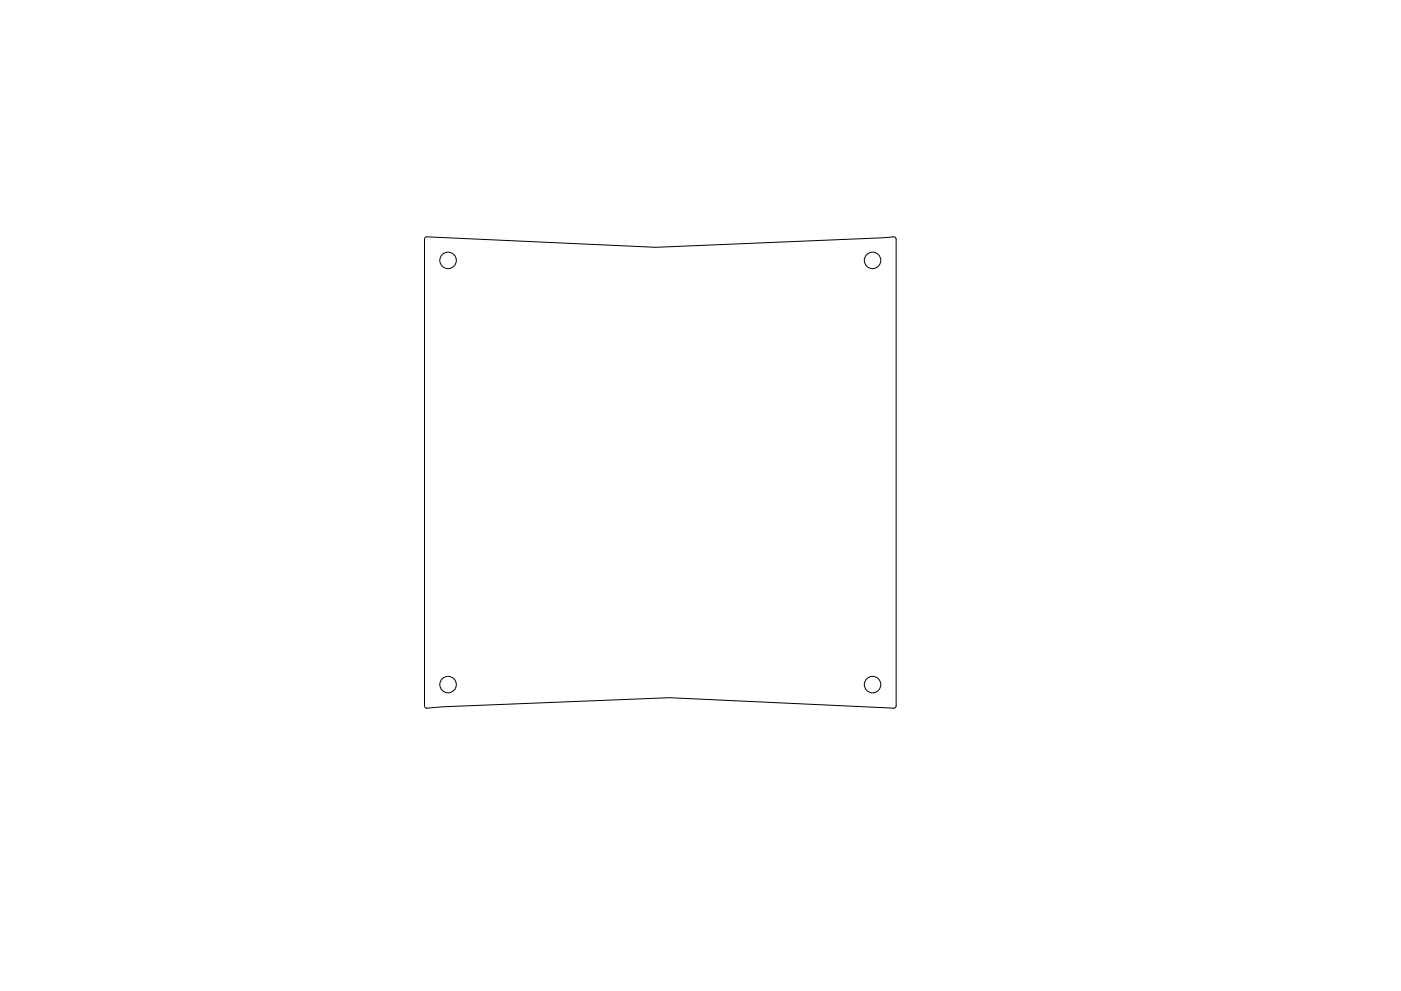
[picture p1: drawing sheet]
<svg xmlns="http://www.w3.org/2000/svg" width="297mm" height="210mm" viewBox="0 0 297 210" stroke-linecap="round" stroke-linejoin="round" font-family="sans-serif">
<g fill="none" stroke="#000" stroke-width=".21">
<path d="M90.1 50.4l.4-.2 48.5 2.3 50.5-2.3 .4 .2 .1 .3v99l-.1 .4-.4 .1-47.6-2.2-48.1 2-3.3 .2-.4-.1-.1-.4v-99z"/>
<circle cx="95" cy="55.2" r="1.75"/>
<circle cx="185" cy="55.2" r="1.75"/>
<circle cx="95" cy="145.2" r="1.75"/>
<circle cx="185" cy="145.2" r="1.75"/>
</g>
</svg>
